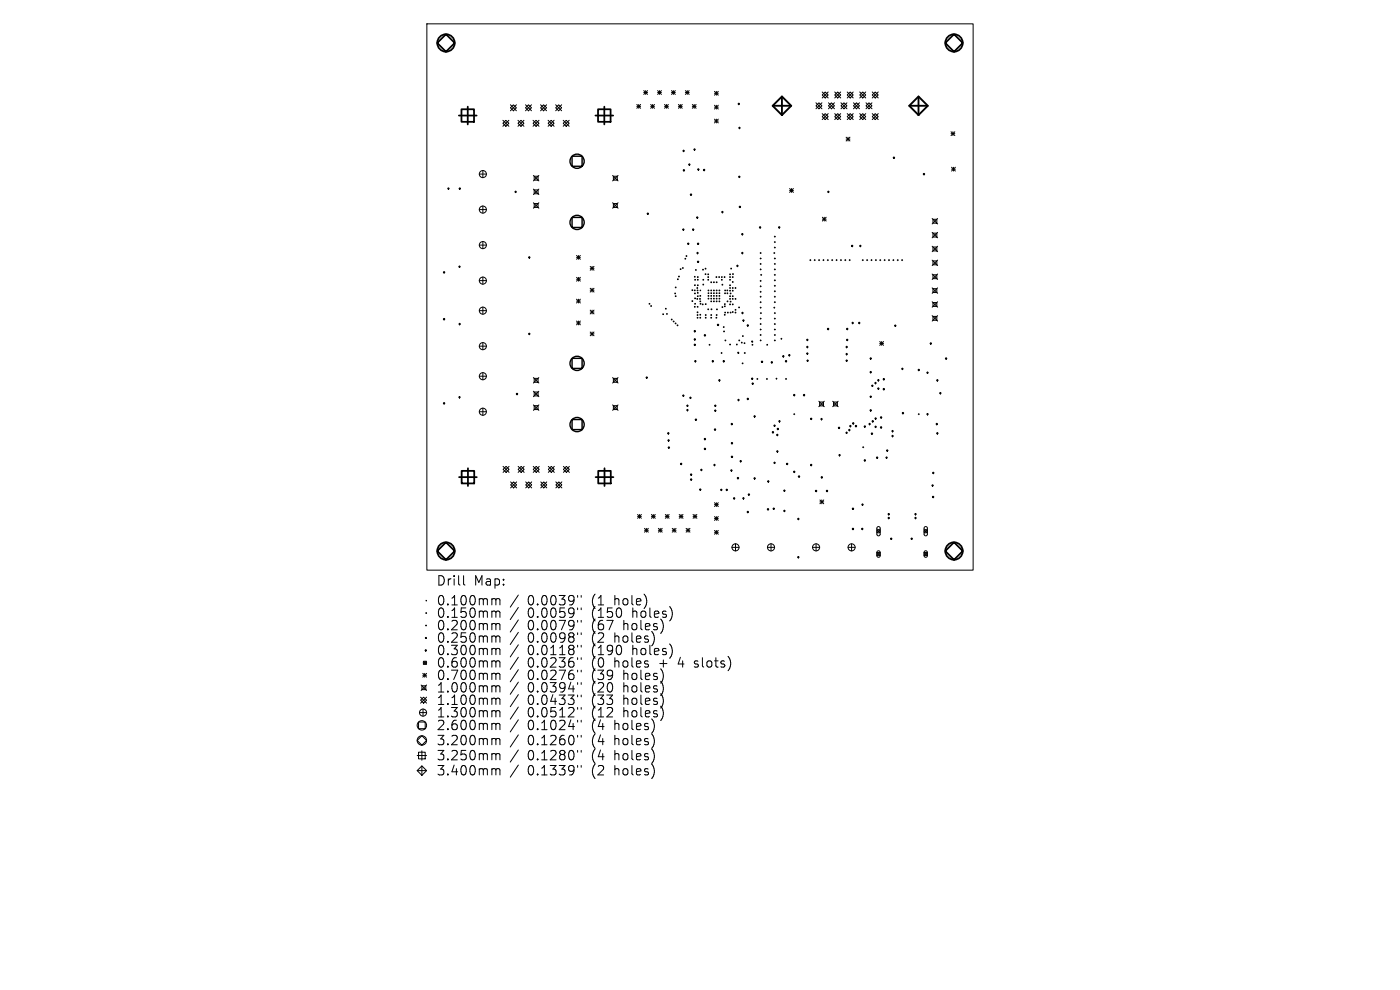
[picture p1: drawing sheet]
<svg xmlns="http://www.w3.org/2000/svg" width="297mm" height="210mm" viewBox="0 0 297 210" stroke-linecap="round" stroke-linejoin="round" font-family="sans-serif">
<defs><g id="words">
<g font-size="2.8">
<text x="92.5" y="124.5">Drill</text>
<text x="100.5" y="124.5">Map:</text>
<text x="92.5" y="128.7">0.100mm</text>
<text x="92.5" y="131.3">0.150mm</text>
<text x="111.9" y="128.7">0.0039&quot;</text>
<text x="111.9" y="131.3">0.0059&quot;</text>
<text x="125.7" y="128.7">(1</text>
<text x="125.7" y="131.3">(150</text>
<text x="130.6" y="128.7">hole)</text>
<text x="134.4" y="131.3">holes)</text>
<text x="92.5" y="134">0.200mm</text>
<text x="92.5" y="136.6">0.250mm</text>
<text x="111.9" y="134">0.0079&quot;</text>
<text x="111.9" y="136.6">0.0098&quot;</text>
<text x="125.7" y="134">(67</text>
<text x="125.7" y="136.6">(2</text>
<text x="130.6" y="136.6">holes)</text>
<text x="132.5" y="134">holes)</text>
<text x="92.5" y="139.3">0.300mm</text>
<text x="92.5" y="141.9">0.600mm</text>
<text x="111.9" y="139.3">0.0118&quot;</text>
<text x="111.9" y="141.9">0.0236&quot;</text>
<text x="125.7" y="139.3">(190</text>
<text x="125.7" y="141.9">(0</text>
<text x="130.6" y="141.9">holes</text>
<text x="134.4" y="139.3">holes)</text>
<text x="140.4" y="141.9">+</text>
<text x="144.6" y="141.9">4</text>
<text x="148.2" y="141.9">slots)</text>
<text x="92.5" y="144.5">0.700mm</text>
<text x="92.5" y="147.2">1.000mm</text>
<text x="92.5" y="149.8">1.100mm</text>
<text x="111.9" y="144.5">0.0276&quot;</text>
<text x="111.9" y="147.2">0.0394&quot;</text>
<text x="111.9" y="149.8">0.0433&quot;</text>
<text x="125.7" y="144.5">(39</text>
<text x="125.7" y="147.2">(20</text>
<text x="125.7" y="149.8">(33</text>
<text x="132.5" y="144.5">holes)</text>
<text x="132.5" y="147.2">holes)</text>
<text x="132.5" y="149.8">holes)</text>
<text x="92.5" y="152.5">1.300mm</text>
<text x="92.5" y="155.2">2.600mm</text>
<text x="111.9" y="152.5">0.0512&quot;</text>
<text x="111.9" y="155.2">0.1024&quot;</text>
<text x="125.7" y="152.5">(12</text>
<text x="125.7" y="155.2">(4</text>
<text x="130.6" y="155.2">holes)</text>
<text x="132.5" y="152.5">holes)</text>
<text x="92.5" y="158.4">3.200mm</text>
<text x="92.5" y="161.6">3.250mm</text>
<text x="111.9" y="158.4">0.1260&quot;</text>
<text x="111.9" y="161.6">0.1280&quot;</text>
<text x="125.7" y="158.4">(4</text>
<text x="125.7" y="161.6">(4</text>
<text x="130.6" y="158.4">holes)</text>
<text x="130.6" y="161.6">holes)</text>
<text x="92.5" y="164.8">3.400mm</text>
<text x="111.9" y="164.8">0.1339&quot;</text>
<text x="125.7" y="164.8">(2</text>
<text x="130.6" y="164.8">holes)</text>
</g>
</g></defs>
<g fill="none" stroke="#000" stroke-width=".21">
<path d="M90.6 5.1h115.8v115.8h-115.8zM136.6 19.2l.8 .8M136.6 19.6h.8M137 19.2v.8M137.4 19.2l-.8 .8M139.5 19.6h.8M139.5 19.2l.8 .8M139.9 19.2v.8M140.3 19.2l-.8 .8M142.5 19.6h.8M142.5 19.2l.8 .8M142.9 19.2v.8"/>
<path d="M143.3 19.2l-.8 .8M145.4 19.6h.8M145.4 19.2l.8 .8M145.8 19.2v.8M146.2 19.2l-.8 .8M151.6 19.4l.8 .8M151.6 19.8h.8M152 19.4v.8M152.4 19.4l-.8 .8M174.4 19.5l1.3 1.3M175.7 19.5l-1.3 1.3M177.1 19.5l1.3 1.3"/>
<path d="M178.4 19.5l-1.3 1.3M179.7 19.5l1.3 1.3M181 19.5l-1.3 1.3M182.4 19.5l1.3 1.3M183 19.5l.7 .6-.7 .7-.6-.7zM183.7 19.5l-1.3 1.3M185 19.5l1.3 1.3M185.7 19.5l.6 .6-.6 .7-.7-.7zM186.3 19.5l-1.3 1.3M95 40l.1-.2 .2 .2-.2 .2zM97.4 40l.1-.2 .2 .2-.2 .2zM101.7 36.9h1.5"/>
<path d="M102.4 36.2v1.5M106.7 26.2l.6-.7 .7 .7-.7 .6zM106.7 25.5l1.3 1.3M108 25.5l-1.3 1.3M108.3 22.2l1.3 1.3M108.9 22.2l.7 .7-.7 .6-.6-.6zM109.6 22.2l-1.3 1.3M109.9 26.2l.6-.7 .7 .7-.7 .6zM109.9 25.5l1.3 1.3M111.2 25.5l-1.3 1.3M111.5 22.2l1.3 1.3M112.1 22.2l.7 .7-.7 .6-.6-.6z"/>
<path d="M112.8 22.2l-1.3 1.3M113.1 26.2l.6-.7 .7 .7-.7 .6zM113.1 25.5l1.3 1.3M113.2 37.2l1.1 1.2M113.3 37.4h.8v.8h-.8zM114.3 37.2l-1.1 1.2M114.4 25.5l-1.3 1.3M114.7 22.2l1.3 1.3M115.3 22.2l.7 .7-.7 .6-.6-.6zM116 22.2l-1.3 1.3M116.3 26.2l.6-.7 .7 .7-.7 .6zM116.3 25.5l1.3 1.3"/>
<path d="M117.6 25.5l-1.3 1.3M117.9 22.2l1.3 1.3M118.5 22.2l.7 .7-.7 .6-.6-.6zM119.2 22.2l-1.3 1.3M119.5 26.2l.6-.7 .7 .7-.7 .6zM119.5 25.5l1.3 1.3M120.8 25.5l-1.3 1.3M130 37.2l1.1 1.2M130.1 37.4h.8v.8h-.8zM131.1 37.2l-1.1 1.2M135.1 22.2l.8 .8M135.1 22.6h.8"/>
<path d="M135.5 22.2v.8M135.9 22.2l-.8 .8M138 22.6h.8M138 22.2l.8 .8M138.4 22.2v.8M138.8 22.2l-.8 .8M141 22.6h.8M141 22.2l.8 .8M141.4 22.2v.8M141.8 22.2l-.8 .8M143.9 22.6h.8M143.9 22.2l.8 .8"/>
<path d="M144.3 22.2v.8M144.7 22.2l-.8 .8M144.9 32l.1-.2 .2 .2-.2 .2zM144.9 36.1l.2-.2 .2 .2-.2 .2zM146.2 34.7l.2 .2-.2 .2-.1-.2zM146.9 22.6h.8M146.9 22.2l.8 .8M147.2 31.7l.1-.2 .2 .2-.2 .2zM147.3 22.2v.8M147.7 22.2l-.8 .8M148.2 35.8l.1 .1-.1 .2-.2-.2zM149.2 36.1l.2-.2 .1 .2-.1 .1z"/>
<path d="M151.6 22.3l.8 .8M151.6 22.7h.8M151.6 25.3l.8 .8M151.6 25.7h.8M152 22.3v.8M152 25.3v.8M152.4 22.3l-.8 .8M152.4 25.3l-.8 .8M156.6 22l.1-.1 .2 .1-.2 .2zM156.7 37.5l.1-.2 .2 .2-.2 .2zM156.7 27.1l.2-.1 .1 .1-.1 .2zM167.5 40l.8 .8"/>
<path d="M167.9 40v.8M168.3 40l-.8 .8M173.1 21.8l1.3 1.3M173.7 21.8l.7 .6-.7 .7-.6-.7zM174.4 21.8l-1.3 1.3M174.4 20.1l.7-.6 .6 .6-.6 .7zM174.4 24.7l.7-.6 .6 .6-.6 .7zM174.4 24.1l1.3 1.3M175.7 24.1l-1.3 1.3M175.8 21.8l1.2 1.3M176.4 21.8l.6 .6-.6 .7-.6-.7zM177 21.8l-1.2 1.3"/>
<path d="M177.1 20.1l.6-.6 .7 .6-.7 .7zM177.1 24.7l.6-.6 .7 .6-.7 .7zM177.1 24.1l1.3 1.3M178.4 24.1l-1.3 1.3M178.4 21.8l1.3 1.3M179 21.8l.7 .6-.7 .7-.6-.7zM179.5 29.1l.8 .8M179.5 29.5h.8M179.7 21.8l-1.3 1.3M179.7 20.1l.7-.6 .6 .6-.6 .7zM179.7 24.7l.7-.6 .6 .6-.6 .7zM179.7 24.1l1.3 1.3"/>
<path d="M179.9 29.1v.8M180.3 29.1l-.8 .8M181 24.1l-1.3 1.3M181.1 21.8l1.2 1.3M181.7 21.8l.6 .6-.6 .7-.6-.7zM182.3 21.8l-1.2 1.3M182.4 24.7l.6-.6 .7 .6-.7 .7zM182.4 24.1l1.3 1.3M183.7 24.1l-1.3 1.3M183.7 21.8l1.3 1.3M184.4 21.8l.6 .6-.6 .7-.7-.7zM185 21.8l-1.3 1.3"/>
<path d="M185 24.7l.7-.6 .6 .6-.6 .7zM185 24.1l1.3 1.3M186.3 24.1l-1.3 1.3M189.6 33.3l.2 .2-.2 .1-.1-.1zM195.8 36.9l.2-.1 .2 .1-.2 .2zM201.8 27.9l.8 .9M201.8 28.4h.8M201.9 35.5l.8 .8M201.9 35.9h.8M202.2 27.9v.9M202.3 35.5v.8M202.6 27.9l-.8 .9"/>
<path d="M202.7 35.5l-.8 .8M94.2 57.6l.2 .2-.2 .1-.2-.1zM97.3 56.6l.2-.2 .2 .2-.2 .1zM101.7 44.5h1.5M101.7 52h1.5M101.7 59.5h1.5M102.4 43.7v1.5M102.4 51.2v1.5M102.4 58.8v1.5M109.4 40.5l.2 .2-.2 .2-.2-.2zM112.1 54.6l.2-.2 .2 .2-.2 .2zM113.2 40.1l1.1 1.2"/>
<path d="M113.2 43l1.1 1.2M113.3 40.3h.8v.8h-.8zM113.3 43.2h.8v.8h-.8zM114.3 40.1l-1.1 1.2M114.3 43l-1.1 1.2M122.3 54.2l.8 .8M122.3 54.6h.8M122.3 58.8l.8 .8M122.3 59.2h.8M122.7 54.2v.8M122.7 58.8v.8M123.1 54.2l-.8 .8"/>
<path d="M123.1 58.8l-.8 .8M125.2 56.5l.8 .8M125.2 56.9h.8M125.6 56.5v.8M126 56.5l-.8 .8M130 43l1.1 1.2M130.1 43.2h.8v.8h-.8zM131.1 43l-1.1 1.2M137.4 45.2l.2 .1-.2 .2-.1-.2zM144.8 48.7l.2-.2 .1 .2-.1 .2zM146 51.5l.2 .2-.2 .2-.2-.2zM146.4 41.3l.2-.2 .2 .2-.2 .1z"/>
<path d="M146.9 48.7l.2-.2 .1 .2-.1 .2zM147.7 46.1l.2-.1 .2 .1-.2 .2zM147.8 53.7l.2-.2 .2 .2-.2 .1zM147.9 51.7l.2-.2 .2 .2-.2 .2zM147.9 55.5l.2-.1 .2 .1-.2 .2zM153.3 44.8l.1 .2-.1 .2-.2-.2zM156.4 56.2l.2 .2-.2 .2-.1-.2zM156.8 43.9l.2-.2 .1 .2-.1 .2zM157.3 49.7l.2-.2 .2 .2-.2 .1zM157.3 53.7l.2-.2 .2 .2-.2 .1zM161.2 48.1l.2 .1-.2 .2-.1-.2zM161.2 53.7h.3"/>
<path d="M161.2 54.8h.3M161.2 56h.3M161.2 57.1h.3M161.2 59.6h.3M161.4 53.6v.2M161.4 54.7v.2M161.4 55.9v.2M161.4 57v.3M161.4 59.5v.2M161.4 58.3h.2M161.5 58.2v.2M164.1 53.7h.3"/>
<path d="M164.3 50.2h.2M164.3 51.4h.2M164.3 52.5h.2M164.3 54.8h.2M164.3 56h.2M164.3 57.1h.2M164.3 58.3h.2M164.3 53.6v.2M164.3 59.5h.2M164.4 50.1v.2M164.4 51.2v.3M164.4 52.4v.2"/>
<path d="M164.4 54.7v.2M164.4 55.9v.2M164.4 57v.3M164.4 58.2v.2M164.4 59.4v.2M165.3 48.1l.2 .1-.2 .2-.2-.2zM167.5 40.4h.8M171.8 55.2h.2M171.9 55.1v.2M172.7 55.2h.3M172.8 55.1v.2M173.6 55.2h.3"/>
<path d="M173.8 55.1v.2M174.5 46.1l.8 .8M174.5 46.5h.8M174.6 55.2h.2M174.7 55.1v.2M174.9 46.1v.8M175.3 46.1l-.8 .8M175.5 55.2h.2M175.6 40.7l.1-.2 .2 .2-.2 .2zM175.6 55.1v.2M176.4 55.2h.3M176.5 55.1v.2"/>
<path d="M177.4 55.2h.2M177.5 55.1v.2M178.3 55.2h.2M178.4 55.1v.2M179.2 55.2h.2M179.3 55.1v.2M180.1 55.2h.3M180.3 55.1v.2M180.6 52.2l.2-.2 .1 .2-.1 .1zM182.3 52.2l.2-.2 .2 .2-.2 .1zM182.9 55.2h.3M183 55.1v.2"/>
<path d="M183.8 55.2h.3M184 55.1v.2M184.8 55.2h.2M184.9 55.1v.2M185.7 55.2h.2M185.8 55.1v.2M186.6 55.2h.3M186.7 55.1v.2M187.6 55.2h.2M187.7 55.1v.2M188.5 55.2h.2M188.6 55.1v.2"/>
<path d="M189.4 55.2h.2M189.5 55.1v.2M190.3 55.2h.3M190.5 55.1v.2M191.3 55.2h.2M191.4 55.1v.2M197.8 46.3l1.1 1.2M197.8 49.3l1.1 1.2M197.8 52.2l1.1 1.2M197.8 55.2l1.1 1.1M197.8 58.1l1.1 1.2M197.9 46.5h.8v.8h-.8z"/>
<path d="M197.9 49.5h.8v.8h-.8zM197.9 52.4h.8v.8h-.8zM197.9 55.3h.8v.9h-.8zM197.9 58.3h.8v.8h-.8zM198.9 46.3l-1.1 1.2M198.9 49.3l-1.1 1.2M198.9 52.2l-1.1 1.2M198.9 55.2l-1.1 1.1M198.9 58.1l-1.1 1.2M94 67.7l.2-.2 .2 .2-.2 .2zM97.5 68.6l.2 .1-.2 .2-.2-.2zM101.7 65.9h1.5"/>
<path d="M101.7 73.4h1.5M101.7 79.8h1.5M102.4 65.1v1.6M102.4 72.7v1.5M102.4 79.1v1.5M112.1 70.8l.2-.1 .2 .1-.2 .2zM122.3 63.5l.8 .8M122.3 63.9h.8M122.3 68.1l.8 .8M122.3 68.5h.8M122.7 63.5v.8M122.7 68.1v.8"/>
<path d="M123.1 63.5l-.8 .8M123.1 68.1l-.8 .8M125.2 61.1l.8 .9M125.2 61.6h.8M125.2 65.8l.8 .8M125.2 66.2h.8M125.2 70.4l.8 .8M125.2 70.8h.8M125.6 61.1v.9M125.6 65.8v.8M125.6 70.4v.8M126 61.1l-.8 .9"/>
<path d="M126 65.8l-.8 .8M126 70.4l-.8 .8M137.2 79.9l.2 .2-.2 .2-.2-.2zM147.2 70.2l.2-.1 .2 .1-.2 .2zM147.2 72l.2-.2 .2 .2-.2 .2zM147.2 73.1l.2-.1 .2 .1-.2 .2zM147.5 76.4l.2 .2-.2 .2-.2-.2zM148.5 61.6l.1 .1M148.6 61.6l-.1 .1M149.5 70.9l.2 .2-.2 .2-.1-.2zM151.2 76.4l.2 .2-.2 .2-.1-.2zM152.2 68.9l.1-.2 .2 .2-.2 .2z"/>
<path d="M153 74.9h.2M153.1 74.8v.2M153.5 76.4l.2 .2-.2 .2-.1-.2zM156.5 74.7h.2v.2h-.2zM157.3 66.4l.2-.2 .2 .2-.2 .2zM157.5 68l.2-.2 .2 .2-.2 .2zM157.9 74.9h.2M158 74.8v.2M158.5 69l.1-.1 .2 .1-.2 .2zM159.5 72.3h.2v.2h-.2zM161.2 60.7h.3M161.2 61.9h.3"/>
<path d="M161.2 62.9h.3M161.2 64.1h.3M161.2 65.3h.3M161.2 67.6h.3M161.2 68.7h.3M161.2 69.9h.3M161.2 71.1h.3M161.2 72.2h.3M161.3 66.4h.2M161.4 60.6v.3M161.4 61.8v.2M161.4 62.8v.3"/>
<path d="M161.4 64v.2M161.4 65.1v.3M161.4 67.5v.2M161.4 68.6v.3M161.4 69.8v.2M161.4 70.9v.3M161.4 72.1v.2M161.4 66.3v.2M161.5 76.7l.2-.1 .1 .1-.1 .2zM163.6 76.9l.1-.2 .2 .2-.2 .1zM164.1 65.3h.3M164.3 62.9h.2"/>
<path d="M164.3 64.1h.2M164.3 61.8h.2M164.3 67.6h.2M164.3 68.7h.2M164.3 69.9h.2M164.3 71.1h.2M164.3 72.2h.2M164.3 66.4h.2M164.3 65.1v.3M164.3 60.6h.2M164.4 61.7v.2M164.4 62.8v.3"/>
<path d="M164.4 64v.2M164.4 60.5v.2M164.4 66.3v.2M164.4 67.5v.2M164.4 68.6v.3M164.4 69.8v.2M164.4 70.9v.3M164.4 72.1v.2M165.7 71.9h.2M165.8 71.8v.2M166 75.6l.2-.2 .1 .2-.1 .1zM166.6 76.6l.2-.2 .1 .2-.1 .2z"/>
<path d="M167.3 75.3l.1-.1 .2 .1-.2 .2zM171.1 72.1l.2-.2 .1 .2-.1 .2zM171.1 75l.2-.2 .1 .2-.1 .2zM171.2 76.5l.1-.2 .2 .2-.2 .2zM171.3 73.4l.1 .2-.1 .2-.2-.2zM175.5 69.8l.2-.2 .2 .2-.2 .2zM179.4 76.5l.2-.2 .2 .2-.2 .2zM179.6 69.8l.1-.2 .2 .2-.2 .2zM179.6 72.1l.1-.2 .2 .2-.2 .2zM179.6 73.4l.2 .2-.2 .2-.2-.2zM179.6 74.9l.2 .2-.2 .2-.2-.2zM180.7 68.5l.2-.2 .2 .2-.2 .2z"/>
<path d="M182.1 68.5l.2-.2 .2 .2-.2 .2zM184.5 78.9l.2-.1 .2 .1-.2 .2zM184.7 75.9l.2 .1-.2 .2-.2-.2zM186.6 72.4l.8 .9M186.6 72.9h.8M187 72.4v.9M187.4 72.4l-.8 .9M189.9 68.9l.2 .2-.2 .2-.1-.2zM191.3 78.2l.1-.1 .2 .1-.2 .2zM194.7 78.5l.2-.2 .2 .2-.2 .1zM196.6 79.1l.2-.2 .1 .2-.1 .1zM197.5 72.7l.1 .2-.1 .1-.2-.1z"/>
<path d="M197.8 61.1l1.1 1.1M197.8 64l1.1 1.2M197.8 67l1.1 1.1M197.9 61.2h.8v.9h-.8zM197.9 64.2h.8v.8h-.8zM197.9 67.1h.8v.8h-.8zM198.9 64l-1.1 1.2M198.9 61.1l-1.1 1.1M198.9 67l-1.1 1.1M200.7 75.9l.2 .1-.2 .2-.2-.2zM94 85.5l.2-.1 .2 .1-.2 .2zM97.3 84.3l.2-.2 .2 .2-.2 .1z"/>
<path d="M101.7 87.3h1.5M102.4 86.6v1.5M106.7 99.6l.7-.7 .6 .7-.6 .6zM106.7 98.9l1.3 1.3M108 98.9l-1.3 1.3M109.7 83.4l.2 .2-.2 .1-.2-.1zM109.9 98.9l1.3 1.3M110.6 98.9l.6 .7-.6 .6-.7-.6zM111.2 98.9l-1.3 1.3M113.1 99.6l.7-.7 .6 .7-.6 .6zM113.1 98.9l1.3 1.3M113.2 80.1l1.1 1.2"/>
<path d="M113.2 83l1.1 1.2M113.2 85.9l1.1 1.1M113.3 80.3h.8v.8h-.8zM113.3 83.2h.8v.8h-.8zM113.3 86.1h.8v.8h-.8zM114.3 80.1l-1.1 1.2M114.3 83l-1.1 1.2M114.3 85.9l-1.1 1.1M114.4 98.9l-1.3 1.3M116.3 98.9l1.3 1.3M117 98.9l.6 .7-.6 .6-.7-.6zM117.6 98.9l-1.3 1.3"/>
<path d="M119.5 98.9l1.3 1.3M120.2 98.9l.6 .7-.6 .6-.7-.6zM120.8 98.9l-1.3 1.3M130 80.1l1.1 1.2M130 85.9l1.1 1.1M130.1 80.3h.8v.8h-.8zM130.1 86.1h.8v.8h-.8zM131.1 80.1l-1.1 1.2M131.1 85.9l-1.1 1.1M141.6 91.9l.2-.2 .2 .2-.2 .2zM141.7 93.4l.1-.2 .2 .2-.2 .2zM141.9 94.8l.2 .1-.2 .2-.2-.2z"/>
<path d="M144.5 98.2l.2 .2-.2 .2-.2-.2zM145 83.7l.1 .2-.1 .2-.2-.2zM145.7 87l.1-.2 .2 .2-.2 .2zM145.8 85.9l.2 .2-.2 .1-.1-.1zM146.3 84.4l.2-.2 .1 .2-.1 .2zM147.5 89l.1-.2 .2 .2-.2 .2zM148.6 99.7l.2-.2 .2 .2-.2 .2zM149.4 95.2l.1-.2 .2 .2-.2 .2zM149.5 93l.2 .1-.2 .2-.1-.2zM151.4 98.6l.2-.1 .1 .1-.1 .2zM151.5 91.1l.2-.2 .2 .2-.2 .2zM151.6 87.1l.1-.2 .2 .2-.2 .2z"/>
<path d="M151.7 85.9l.2 .2-.2 .1-.1-.1zM152.4 80.7l.2-.2 .2 .2-.2 .1zM155 99.8l.2-.2 .1 .2-.1 .2zM155.1 89.9l.2-.1 .1 .1-.1 .2zM155.1 94l.2-.2 .2 .2-.2 .2zM155.1 96.9l.2-.2 .2 .2-.2 .2zM156.7 84.7l.1 .1-.1 .2-.2-.2zM157 97.8l.1-.1 .2 .1-.2 .2zM158.5 84.6l.1-.2 .2 .2-.2 .2zM159.5 81.4l.2-.2 .2 .2-.2 .1zM159.6 80.2l.1 .1-.1 .2-.2-.2zM159.9 88.3l.2-.2 .2 .2-.2 .2z"/>
<path d="M160.6 80.4h.2M160.7 80.3v.2M162.6 80.4h.2M162.7 80.3v.2M163.8 91.7l.2-.2 .1 .2-.1 .2zM164.1 98.2l.2-.2 .2 .2-.2 .1zM164.3 90.1l.2 .2-.2 .2-.2-.2zM164.6 80.3h.2M164.7 92.3l.2-.2 .2 .2-.2 .1zM164.7 80.2v.2M164.7 95.8l.2-.2 .2 .2-.2 .1zM165 90.8l.2 .2-.2 .2-.2-.2z"/>
<path d="M165.4 89.2l.1 .2-.1 .1-.2-.1zM166.6 80.4h.3M166.8 80.3v.2M166.8 98.4l.2-.2 .2 .2-.2 .2zM168.3 83.8l.2-.2 .2 .2-.2 .2zM168.4 87.9h.2M168.5 87.7v.3M170.4 83.8l.2-.2 .2 .2-.2 .2zM171.9 88.8l.2-.1 .2 .1-.2 .2zM172.1 98.5l.2 .1-.2 .2-.2-.2zM173.7 85.1l1.2 1.2M173.9 85.3h.8v.8h-.8z"/>
<path d="M174.1 88.9l.2-.2 .2 .2-.2 .2zM174.9 85.1l-1.2 1.2M176.7 85.1l1.1 1.2M176.8 85.3h.8v.8h-.8zM177.8 85.1l-1.1 1.2M177.8 90.8l.2-.2 .2 .2-.2 .1zM177.9 96.6l.2-.2 .2 .2-.2 .1zM179.4 91.8l.2-.2 .2 .2-.2 .2zM180 91.2l.2-.2 .2 .2-.2 .2zM180.2 90.4l.2-.2 .2 .2-.2 .2zM180.8 89.8l.2-.2 .2 .2-.2 .2zM181.4 90.4l.2-.2 .2 .2-.2 .2z"/>
<path d="M183 94.9h.2M183.1 94.8v.2M183.3 97.7l.2-.2 .1 .2-.1 .1zM183.5 90.3l.1 .2-.1 .1-.2-.1zM184.3 89.9l.2-.1 .2 .1-.2 .2zM184.5 84.2l.2-.2 .2 .2-.2 .1zM184.5 87l.2-.1 .2 .1-.2 .2zM184.8 92l.2-.2 .2 .2-.2 .1zM185.1 81.7l.1 .1-.1 .2-.2-.2zM185.2 89.2l.1 .2-.1 .1-.2-.1zM185.6 81.3l.1-.2 .2 .2-.2 .1zM185.6 88.8l.2-.2 .1 .2-.1 .1z"/>
<path d="M185.6 90.5l.2-.1 .1 .1-.1 .2zM186.1 96.9l.2 .2-.2 .1-.2-.1zM186.2 80.7l.1-.2 .2 .2-.2 .1zM186.2 82.4l.1-.1 .2 .1-.2 .2zM186.7 90.7l.2-.2 .2 .2-.2 .1zM186.9 88.4l.2 .1-.2 .2-.2-.2zM187.3 80.4l.2-.1 .2 .1-.2 .2zM187.3 82.5l.2-.1 .2 .1-.2 .2zM188 95.6l.2-.2 .2 .2-.2 .1zM188.1 96.9l.2 .2-.2 .1-.2-.1zM189.2 91.5l.2-.2 .1 .2-.1 .1zM189.2 92.5l.2-.2 .1 .2-.1 .2z"/>
<path d="M191.4 87.6l.2-.1 .1 .1-.1 .2zM194.8 87.9h.2M194.9 87.7v.3M196.6 87.9l.2-.2 .1 .2-.1 .1zM198.6 89.9l.1-.1 .2 .1-.2 .2zM198.7 80.7l.2-.2 .1 .2-.1 .1zM198.7 91.9l.2-.2 .1 .2-.1 .2zM199.3 83.4l.2-.2 .2 .2-.2 .2zM108.3 102.9l.7-.7 .6 .7-.6 .6zM108.3 102.2l1.3 1.3M109.6 102.2l-1.3 1.3M111.5 102.9l.7-.7 .6 .7-.6 .6z"/>
<path d="M111.5 102.2l1.3 1.3M112.8 102.2l-1.3 1.3M114.7 102.2l1.3 1.3M115.4 102.2l.6 .7-.6 .6-.7-.6zM116 102.2l-1.3 1.3M117.9 102.9l.7-.7 .6 .7-.6 .6zM117.9 102.2l1.3 1.3M119.2 102.2l-1.3 1.3M135.3 109.1l.8 .8M135.3 109.5h.8M135.7 109.1v.8M136.1 109.1l-.8 .8"/>
<path d="M136.7 112.1l.8 .8M136.7 112.5h.8M137.1 112.1v.8M137.5 112.1l-.8 .8M138.2 109.5h.8M138.2 109.1l.8 .8M138.6 109.1v.8M139 109.1l-.8 .8M139.7 112.5h.8M139.7 112.1l.8 .8M140.1 112.1v.8M140.5 112.1l-.8 .8"/>
<path d="M141.1 109.5h.9M141.1 109.1l.9 .8M141.5 109.1v.8M142 109.1l-.9 .8M142.6 112.5h.8M142.6 112.1l.8 .8M143 112.1v.8M143.4 112.1l-.8 .8M144.1 109.5h.8M144.1 109.1l.8 .8M144.5 109.1v.8M144.9 109.1l-.8 .8"/>
<path d="M145.6 112.5h.8M145.6 112.1l.8 .8M146 112.1v.8M146.4 112.1l-.8 .8M146.4 100.7l.2-.2 .2 .2-.2 .1zM146.4 101.7l.2-.2 .2 .2-.2 .2zM147 109.5h.8M147 109.1l.8 .8M147.4 109.1v.8M147.8 109.1l-.8 .8M148.4 103.9l.2-.2 .1 .2-.1 .1zM151.6 106.6l.8 .8"/>
<path d="M151.6 107h.8M151.6 109.6l.8 .8M151.6 110h.8M151.6 112.5l.8 .8M151.6 112.9h.8M152 106.6v.8M152 109.6v.8M152 112.5v.8M152.4 106.6l-.8 .8M152.4 109.6l-.8 .8M152.4 112.5l-.8 .8M152.8 103.9l.2-.2 .2 .2-.2 .2z"/>
<path d="M154 103.9l.2-.2 .2 .2-.2 .2zM155.3 116.1h1.5M155.7 105.5l.2 .2-.2 .2-.1-.2zM156 115.4v1.5M156.4 101.4l.2-.2 .1 .2-.1 .2zM157.5 105.7l.2-.2 .2 .2-.2 .2zM158.5 108.6l.1-.2 .2 .2-.2 .2zM158.9 104.7l.1 .2-.1 .2-.2-.2zM159.9 101.5l.2-.2 .2 .2-.2 .2zM162.8 108l.1-.1 .2 .1-.2 .2zM162.8 116.1h1.5M163 101.9l.2 .2-.2 .2-.2-.2z"/>
<path d="M163.6 115.4v1.5M164 107.9l.1-.2 .2 .2-.2 .2zM166.2 104.1l.2-.2 .2 .2-.2 .2zM166.2 108.4l.2-.2 .2 .2-.2 .1zM168.3 100.1l.2-.2 .2 .2-.2 .2zM169.2 110.1l.2-.2 .1 .2-.1 .2zM169.2 118.2l.2-.2 .1 .2-.1 .2zM169.3 101.1l.2-.2 .2 .2-.2 .1zM172.4 116.1h1.5M173.1 104l.2 .1-.2 .2-.1-.2zM173.1 115.4v1.5M173.9 106.1l.8 .8"/>
<path d="M173.9 106.5h.8M174.2 101.2l.1-.1 .2 .1-.2 .2zM174.3 106.1v.8M174.7 106.1l-.8 .8M175.3 104.1l.1-.1 .2 .1-.2 .2zM179.9 116.1h1.5M180.7 115.4v1.5M180.8 107.9l.1-.2 .2 .2-.2 .2zM180.8 112.2l.1-.2 .2 .2-.2 .2zM182.7 112.2l.2-.2 .2 .2-.2 .2zM183 106.9l.2 .1-.2 .2-.2-.2zM186 112.3l.7 .7"/>
<path d="M186 117.2v.7M186 117.2l.7 .7M186 117.9l.4 .3 .3-.3M186 117.2l.4-.4 .3 .4M186.1 111.8l.4-.1 .2 .3v1.4l-.3 .3-.4-.3zM186.7 117.2v.7M186.7 112.3l-.7 .7M186.7 117.2l-.7 .7M188.4 109.1l.1-.2 .2 .2-.2 .1zM188.4 109.9l.1-.2 .2 .2-.2 .2zM188.9 114.3l.2-.2 .1 .2-.1 .2zM193.2 114.3l.2-.2 .2 .2-.2 .2z"/>
<path d="M194 109.1l.2-.2 .2 .2-.2 .1zM194 109.9l.2-.2 .2 .2-.2 .2zM196 117.9l.4 .3 .3-.3M196 117.2l.4-.4 .3 .4M196 112.3l.7 .7M196 117.2v.7M196 117.2l.7 .7M196.1 111.8l.4-.1 .2 .3v1.4l-.3 .3-.4-.3zM196.7 112.3l-.7 .7M196.7 117.2v.7M196.7 117.2l-.7 .7M197.7 103l.1-.2 .2 .2-.2 .2z"/>
<path d="M197.8 105.4l.2-.2 .1 .2-.1 .2zM197.8 100.3l.2-.2 .2 .2-.2 .2zM90.3 135.2h.2v.2h-.2zM90.3 132.7h.2M90.3 137.8l.2 .2-.2 .1-.1-.1zM90.4 127.3l.1 .2M90.4 132.6v.2M90.5 127.3l-.1 .2M98.3 122.1v1.7l.3 .3M104.6 127h.3l.3 .3M104.6 129.6h.3l.3 .3M104.6 132.3h.3l.3 .3"/>
<path d="M104.6 134.9h.3l.3 .3M104.6 137.5h.3l.3 .3M105.2 127.3l.3-.3 .5 .1 .1 1.2M105.2 127.3v1M105.2 129.9v1.1M105.2 132.6v1M105.2 135.2v1M105.2 137.8v1.1M105.2 129.9l.3-.3 .5 .1 .1 1.3M105.2 132.6l.3-.3 .5 .1 .1 1.2M105.2 135.2l.3-.3 .5 .1 .1 1.2M105.2 137.8l.3-.3 .5 .1 .1 1.3"/>
<path d="M110 126.2l-1.8 2.6M110 128.9l-1.8 2.5M110 131.5l-1.8 2.6M110 134.1l-1.8 2.6M110 136.8l-1.8 2.6M110 139.4l-1.8 2.6M122.5 126.3v.4M122.5 129v.3M122.5 131.6v.4M122.5 134.2v.4M122.5 136.9v.4M122.5 139.5v.4"/>
<path d="M123.3 126.3v.4M123.3 129v.3M123.3 131.6v.4M123.3 134.2v.4M123.3 136.9v.4M123.3 139.5v.4M88.5 157.1l1-1 1 1-1 1zM88.8 153.2h1.4v1.4h-1.4zM88.8 159.6h1.4v1.4h-1.4zM89 151.2h1.5M89.2 148.5l.7-.6 .6 .6-.6 .7zM89.2 147.9l1.3 1.3"/>
<path d="M89.3 145.3l1.2 1.2M89.5 159.3v2M89.5 145.5h.8v.8h-.8zM89.7 142.8l.8 .8M89.7 143.2h.8M89.7 150.4v1.5M89.8 140.3l.7 .7M90.1 142.8v.8M90.5 140.3l-.7 .7M90.5 142.8l-.8 .8M90.5 145.3l-1.2 1.2M90.5 147.9l-1.3 1.3"/>
<path d="M104.6 140.2l.5 .1 .1 .2M104.6 142.8h.3l.3 .3M104.6 145.5h.3l.3 .3M104.6 148.1h.3l.3 .3M104.6 150.7l.5 .1 .1 .2M104.6 153.5h.3l.3 .2M104.6 156.7h.3l.3 .2M104.6 159.9h.3l.3 .2M105.2 140.5v1M105.2 143.1v1.1M105.2 145.8v1M105.2 148.4v1"/>
<path d="M105.2 151v1.1M105.2 153.7v1.1M105.2 156.9v1.1M105.2 140.5l.3-.3 .5 .1 .1 1.2M105.2 143.1l.3-.3 .5 .1 .1 1.3M105.2 145.8l.3-.3 .5 .1 .1 1.2M105.2 148.4l.3-.3 .5 .1 .1 1.2M105.2 151l.3-.3 .5 .1 .1 1.3M105.2 153.7l.3-.2h.5l.1 1.3M105.2 156.9l.3-.2h.5l.1 1.3M110 142.1l-1.8 2.5M110 144.7l-1.8 2.6"/>
<path d="M110 147.3l-1.8 2.6M110 150l-1.8 2.6M110 152.7l-1.8 2.6M110 155.9l-1.8 2.6M110 159.1l-1.8 2.6M122.5 142.2v.3M122.5 144.8v.4M122.5 147.4v.4M122.5 150.1v.4M122.5 152.8v.4M122.5 156v.4M122.5 159.2v.4"/>
<path d="M123.3 142.2v.3M123.3 144.8v.4M123.3 147.4v.4M123.3 150.1v.4M123.3 152.8v.4M123.3 156v.4M123.3 159.2v.4M147.3 141.4l.2 .1M147.4 140.3v.5M88.5 163.5l1-1 1 1-1 1zM88.5 160.3h2M88.5 163.5h2"/>
<path d="M89.5 162.5v2M104.6 163.1h.3l.3 .2M105.2 160.1v1.1M105.2 163.3v1.1M105.2 160.1l.3-.2h.5l.1 1.3M105.2 163.3l.3-.2h.5l.1 1.3M110 162.3l-1.8 2.6M122.5 162.4v.4M123.3 162.4v.4"/>
<circle cx="102.4" cy="36.9" r=".75"/>
<circle cx="102.4" cy="59.5" r=".75"/>
<circle cx="102.4" cy="44.5" r=".75"/>
<circle cx="102.4" cy="52" r=".75"/>
<circle cx="143.8" cy="59.2" r=".09"/>
<circle cx="144" cy="58.7" r=".09"/>
<circle cx="144.4" cy="57.1" r=".09"/>
<circle cx="144.9" cy="56.9" r=".09"/>
<circle cx="145.4" cy="54.9" r=".09"/>
<circle cx="145.6" cy="54.3" r=".09"/>
<circle cx="147.4" cy="58.7" r=".09"/>
<circle cx="147.5" cy="59.4" r=".09"/>
<circle cx="147.6" cy="57.3" r=".09"/>
<circle cx="148" cy="59.4" r=".09"/>
<circle cx="148" cy="58.8" r=".09"/>
<circle cx="149.1" cy="57.2" r=".09"/>
<circle cx="149.2" cy="59.4" r=".09"/>
<circle cx="149.7" cy="57" r=".09"/>
<circle cx="149.7" cy="58.2" r=".09"/>
<circle cx="150.2" cy="59.4" r=".09"/>
<circle cx="150.2" cy="58.8" r=".09"/>
<circle cx="150.2" cy="58.2" r=".09"/>
<circle cx="150.9" cy="59.9" r=".09"/>
<circle cx="151.5" cy="59.9" r=".09"/>
<circle cx="152" cy="58.8" r=".09"/>
<circle cx="152" cy="59.9" r=".09"/>
<circle cx="152.6" cy="58.8" r=".09"/>
<circle cx="153.1" cy="59.4" r=".09"/>
<circle cx="153.1" cy="58.8" r=".09"/>
<circle cx="153.7" cy="58.8" r=".09"/>
<circle cx="154.9" cy="59.4" r=".09"/>
<circle cx="154.9" cy="58.8" r=".09"/>
<circle cx="154.9" cy="58.2" r=".09"/>
<circle cx="155.1" cy="57" r=".09"/>
<circle cx="155.5" cy="59.8" r=".09"/>
<circle cx="155.5" cy="58.8" r=".09"/>
<circle cx="155.5" cy="58.1" r=".09"/>
<circle cx="102.4" cy="65.9" r=".75"/>
<circle cx="102.4" cy="79.8" r=".75"/>
<circle cx="102.4" cy="73.4" r=".75"/>
<circle cx="137.8" cy="64.5" r=".09"/>
<circle cx="138.1" cy="64.9" r=".09"/>
<circle cx="140.7" cy="66.7" r=".09"/>
<circle cx="141.3" cy="65.5" r=".09"/>
<circle cx="141.5" cy="66.6" r=".09"/>
<circle cx="142.5" cy="67.8" r=".09"/>
<circle cx="142.9" cy="68.2" r=".09"/>
<circle cx="143.2" cy="62.2" r=".09"/>
<circle cx="143.3" cy="68.6" r=".09"/>
<circle cx="143.3" cy="61" r=".09"/>
<circle cx="143.3" cy="62.8" r=".09"/>
<circle cx="143.7" cy="69" r=".09"/>
<circle cx="146.9" cy="63.9" r=".09"/>
<circle cx="146.9" cy="61.6" r=".09"/>
<circle cx="147.4" cy="61.6" r=".09"/>
<circle cx="147.4" cy="65.1" r=".09"/>
<circle cx="147.4" cy="60.5" r=".09"/>
<circle cx="147.4" cy="62.2" r=".09"/>
<circle cx="147.5" cy="64.5" r=".09"/>
<circle cx="147.5" cy="63.3" r=".09"/>
<circle cx="147.9" cy="61.1" r=".09"/>
<circle cx="147.9" cy="63.4" r=".09"/>
<circle cx="148" cy="66.2" r=".09"/>
<circle cx="148" cy="61.6" r=".09"/>
<circle cx="148" cy="66.8" r=".09"/>
<circle cx="148" cy="67.4" r=".09"/>
<circle cx="148" cy="65.1" r=".09"/>
<circle cx="148" cy="62.1" r=".09"/>
<circle cx="148" cy="60.5" r=".09"/>
<circle cx="148" cy="62.8" r=".09"/>
<circle cx="148.5" cy="63.4" r=".09"/>
<circle cx="148.6" cy="63.9" r=".09"/>
<circle cx="148.6" cy="66.8" r=".09"/>
<circle cx="148.6" cy="62.8" r=".09"/>
<circle cx="148.6" cy="67.4" r=".09"/>
<circle cx="148.6" cy="64.5" r=".09"/>
<circle cx="149.1" cy="64.6" r=".09"/>
<circle cx="149.2" cy="60.4" r=".09"/>
<circle cx="149.7" cy="64.5" r=".09"/>
<circle cx="149.7" cy="66.8" r=".09"/>
<circle cx="149.7" cy="67.4" r=".09"/>
<circle cx="150.2" cy="65.6" r=".09"/>
<circle cx="150.3" cy="61.6" r=".09"/>
<circle cx="150.3" cy="63.3" r=".09"/>
<circle cx="150.3" cy="62.2" r=".09"/>
<circle cx="150.3" cy="62.8" r=".09"/>
<circle cx="150.5" cy="73.1" r=".09"/>
<circle cx="150.9" cy="61.6" r=".09"/>
<circle cx="150.9" cy="63.9" r=".09"/>
<circle cx="150.9" cy="63.3" r=".09"/>
<circle cx="150.9" cy="62.2" r=".09"/>
<circle cx="150.9" cy="62.8" r=".09"/>
<circle cx="150.9" cy="66.8" r=".09"/>
<circle cx="150.9" cy="67.4" r=".09"/>
<circle cx="150.9" cy="65.6" r=".09"/>
<circle cx="151.5" cy="61.6" r=".09"/>
<circle cx="151.5" cy="63.9" r=".09"/>
<circle cx="151.5" cy="63.3" r=".09"/>
<circle cx="151.5" cy="62.2" r=".09"/>
<circle cx="151.5" cy="62.8" r=".09"/>
<circle cx="152" cy="67.4" r=".09"/>
<circle cx="152" cy="61.6" r=".09"/>
<circle cx="152" cy="63.9" r=".09"/>
<circle cx="152" cy="63.3" r=".09"/>
<circle cx="152" cy="62.2" r=".09"/>
<circle cx="152" cy="62.8" r=".09"/>
<circle cx="152" cy="66.8" r=".09"/>
<circle cx="152.1" cy="65.6" r=".09"/>
<circle cx="152.6" cy="61.6" r=".09"/>
<circle cx="152.6" cy="63.9" r=".09"/>
<circle cx="152.6" cy="63.3" r=".09"/>
<circle cx="152.6" cy="62.2" r=".09"/>
<circle cx="152.6" cy="62.8" r=".09"/>
<circle cx="153.3" cy="60.4" r=".09"/>
<circle cx="153.3" cy="65.1" r=".09"/>
<circle cx="153.5" cy="69.4" r=".09"/>
<circle cx="153.6" cy="70.3" r=".09"/>
<circle cx="153.8" cy="66.8" r=".09"/>
<circle cx="153.8" cy="64.5" r=".09"/>
<circle cx="153.8" cy="65" r=".09"/>
<circle cx="153.8" cy="62.2" r=".09"/>
<circle cx="153.8" cy="66.3" r=".09"/>
<circle cx="153.8" cy="61.6" r=".09"/>
<circle cx="153.9" cy="72.2" r=".09"/>
<circle cx="154.3" cy="61.6" r=".09"/>
<circle cx="154.3" cy="62.2" r=".09"/>
<circle cx="154.3" cy="63.9" r=".09"/>
<circle cx="154.4" cy="66.3" r=".09"/>
<circle cx="154.9" cy="61.7" r=".09"/>
<circle cx="154.9" cy="61.1" r=".09"/>
<circle cx="154.9" cy="63.4" r=".09"/>
<circle cx="154.9" cy="73.1" r=".09"/>
<circle cx="154.9" cy="64.6" r=".09"/>
<circle cx="154.9" cy="60.5" r=".09"/>
<circle cx="154.9" cy="62.8" r=".09"/>
<circle cx="155" cy="66.3" r=".09"/>
<circle cx="155" cy="64" r=".09"/>
<circle cx="155" cy="62.2" r=".09"/>
<circle cx="155.5" cy="61.7" r=".09"/>
<circle cx="155.5" cy="66.2" r=".09"/>
<circle cx="155.5" cy="61.1" r=".09"/>
<circle cx="155.5" cy="63.4" r=".09"/>
<circle cx="155.5" cy="64.6" r=".09"/>
<circle cx="155.5" cy="62.8" r=".09"/>
<circle cx="156" cy="66.3" r=".09"/>
<circle cx="156" cy="61.1" r=".09"/>
<circle cx="156" cy="63.4" r=".09"/>
<circle cx="156" cy="65.7" r=".09"/>
<circle cx="156.3" cy="73.1" r=".09"/>
<circle cx="156.8" cy="65.2" r=".09"/>
<circle cx="156.8" cy="72.2" r=".09"/>
<circle cx="157.4" cy="72.7" r=".09"/>
<circle cx="157.5" cy="77.1" r=".09"/>
<circle cx="157.6" cy="71.3" r=".09"/>
<circle cx="157.9" cy="72.8" r=".09"/>
<circle cx="159.6" cy="73.1" r=".09"/>
<circle cx="162.8" cy="73.1" r=".09"/>
<circle cx="102.4" cy="87.3" r=".75"/>
<circle cx="156" cy="116.1" r=".75"/>
<circle cx="163.6" cy="116.1" r=".75"/>
<circle cx="173.1" cy="116.1" r=".75"/>
<circle cx="180.7" cy="116.1" r=".75"/>
<circle cx="186.4" cy="117.5" r=".35"/>
<circle cx="186.4" cy="112.7" r=".35"/>
<circle cx="196.4" cy="117.5" r=".35"/>
<circle cx="196.4" cy="112.7" r=".35"/>
<circle cx="90.4" cy="130" r=".09"/>
<circle cx="89.5" cy="153.9" r="1"/>
<circle cx="89.5" cy="157.1" r="1"/>
<circle cx="89.7" cy="151.2" r=".75"/>
<circle cx="90.2" cy="140.6" r=".35"/>
</g>
<g fill="none" stroke="#000" stroke-width=".3">
<path d="M121.4 33.1h2.1v2.2h-2.1zM121.4 46.1h2.1v2.1h-2.1zM121.4 76h2.1v2.1h-2.1zM121.4 89h2.1v2.1h-2.1z"/>
<circle cx="122.4" cy="34.2" r="1.51"/>
<circle cx="122.4" cy="47.2" r="1.51"/>
<circle cx="122.4" cy="77.1" r="1.51"/>
<circle cx="122.4" cy="90.1" r="1.51"/>
</g>
<g fill="none" stroke="#000" stroke-width=".37">
<path d="M94.6 7.3l1.9 1.8-1.9 1.9-1.8-1.9zM202.4 7.3l1.8 1.8-1.8 1.9-1.9-1.9zM94.6 115l1.9 1.9-1.9 1.8-1.8-1.8zM200.5 116.9l1.9-1.9 1.8 1.9-1.8 1.8z"/>
<circle cx="94.6" cy="9.1" r="1.85"/>
<circle cx="202.4" cy="9.1" r="1.85"/>
<circle cx="94.6" cy="116.9" r="1.85"/>
<circle cx="202.4" cy="116.9" r="1.85"/>
</g>
<path d="M97.3 24.5h3.8M97.9 23.2h2.7v2.6h-2.7zM99.2 22.6v3.8M126.3 24.5h3.8M126.9 23.2h2.6v2.6h-2.6zM128.2 22.6v3.8M97.9 99.9h2.7v2.6h-2.7zM99.3 99.3v3.8M126.9 99.9h2.7v2.6h-2.7zM128.2 99.3v3.8M97.4 101.2h3.8M126.4 101.2h3.7" fill="none" stroke="#000" stroke-width=".38"/>
<path d="M163.9 22.4h4M165.9 20.5l2 1.9-2 2-2-2zM165.9 20.5v3.9M192.9 22.4l2-1.9 1.9 1.9-1.9 2zM192.9 22.4h3.9M194.9 20.5v3.9" fill="none" stroke="#000" stroke-width=".39"/>
<use href="#words"/>
</svg>
